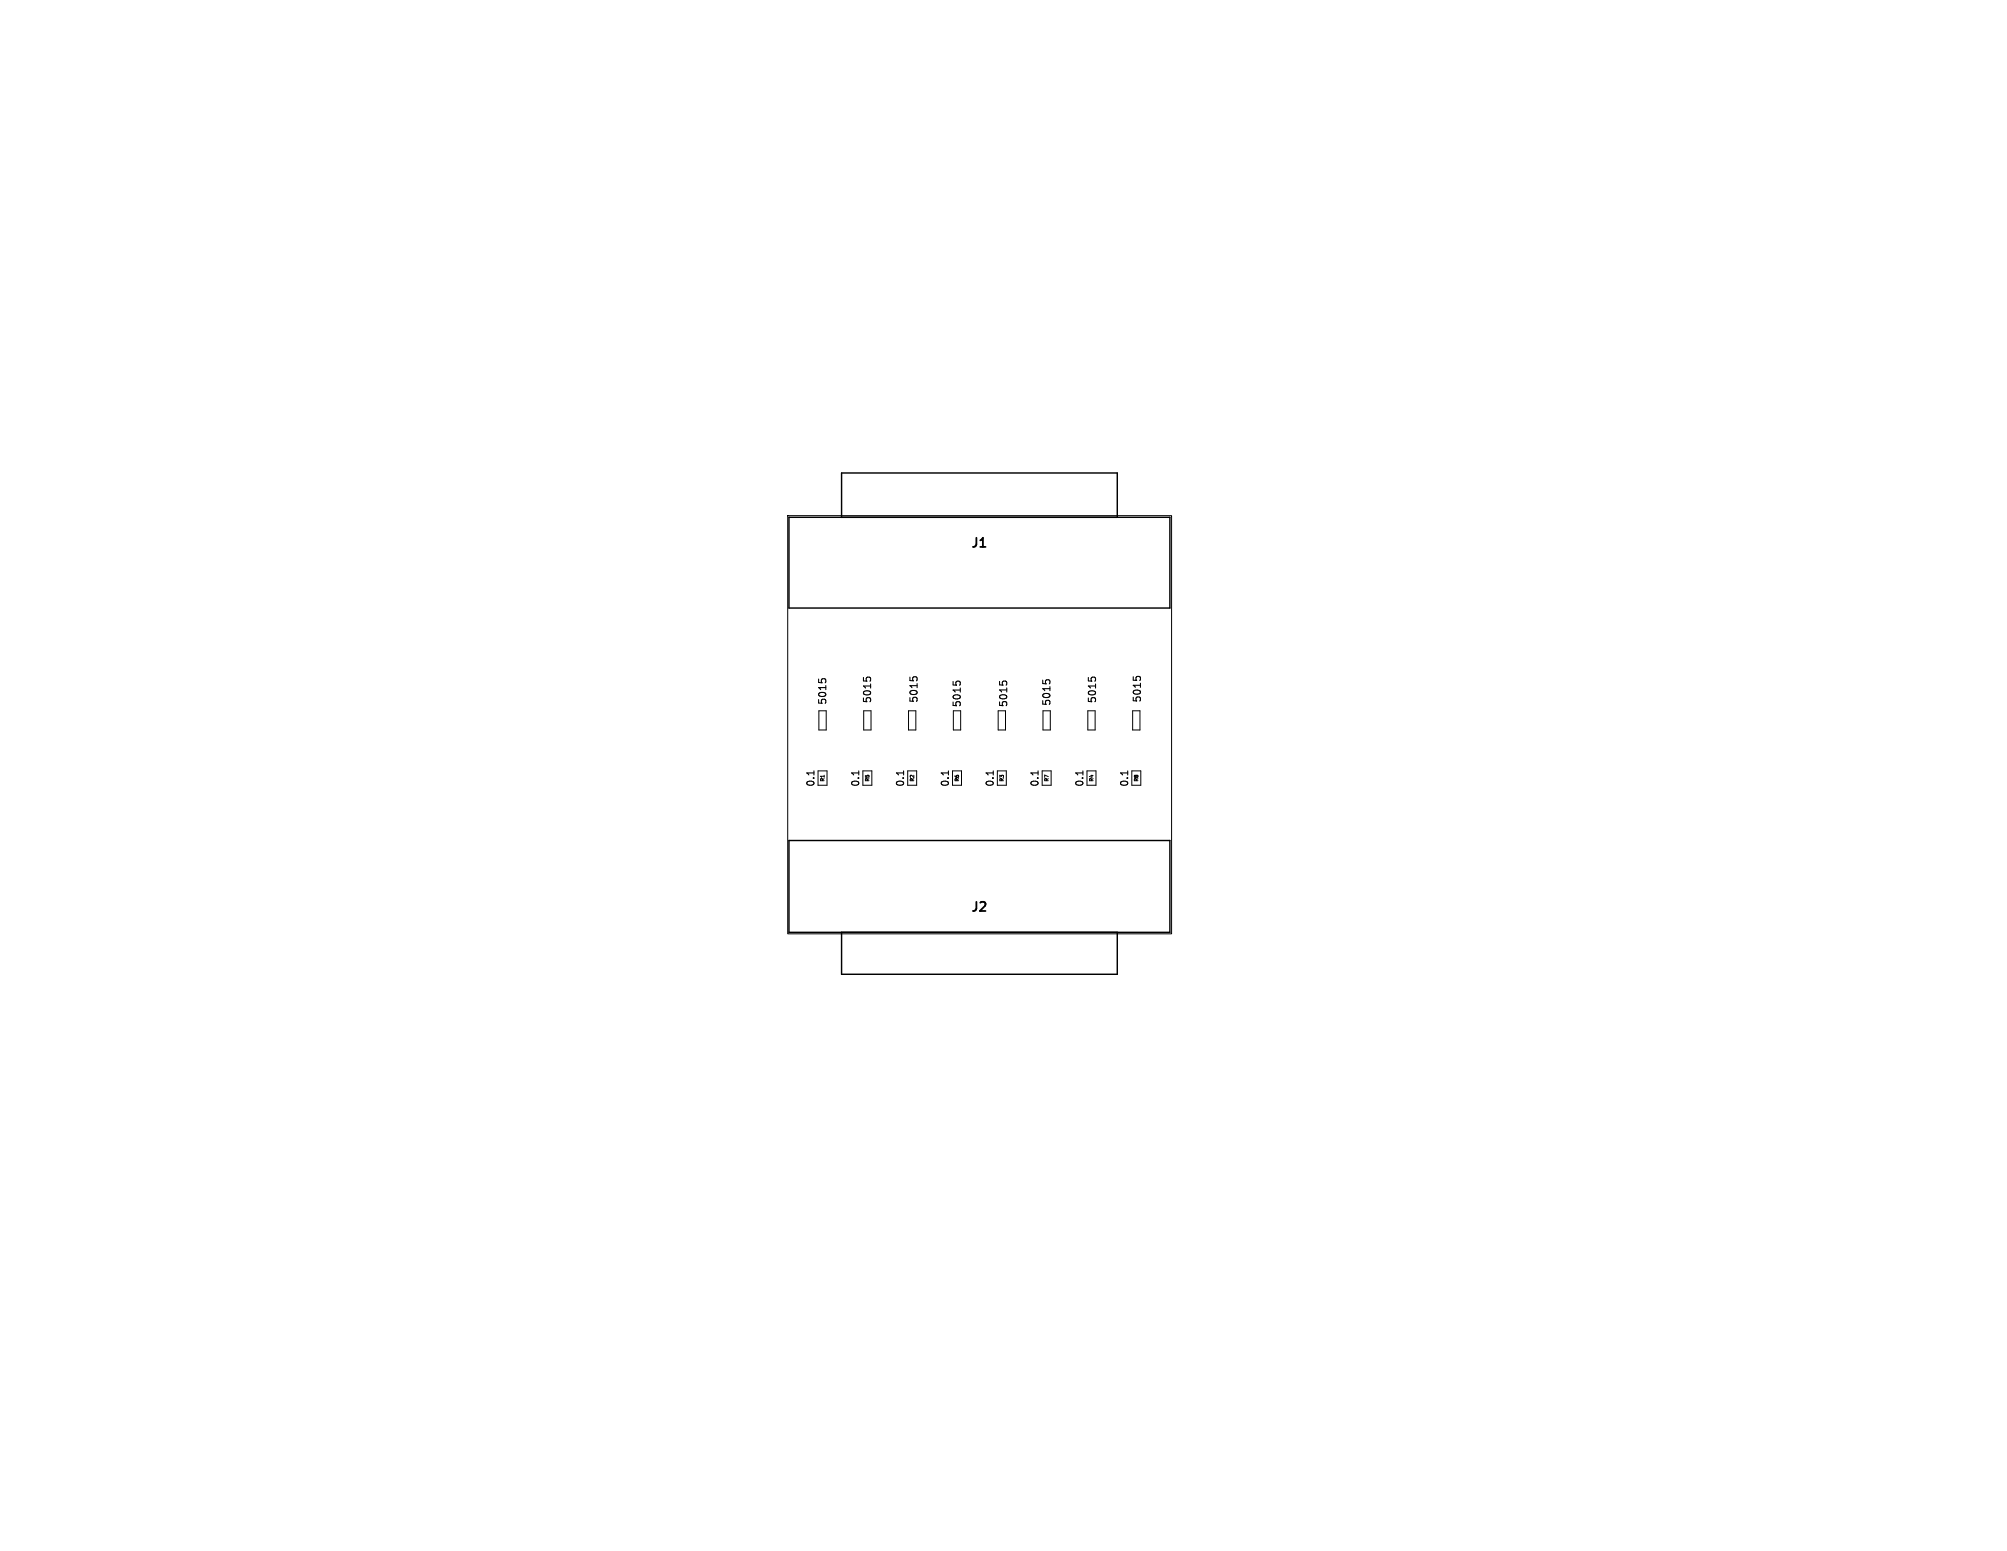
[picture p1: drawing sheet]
<svg xmlns="http://www.w3.org/2000/svg" width="279mm" height="216mm" viewBox="0 0 279 216" stroke-linecap="round" stroke-linejoin="round" font-family="sans-serif">
<defs><g id="words">
<g font-size="1.8">
<text x="135" y="76.6">J1</text>
<text x="135" y="127.3">J2</text>
</g>
<g font-size="1.4">
<text x="115.2" y="98.2" transform="rotate(-90 115.2 98.2)">5015</text>
<text x="121.5" y="98" transform="rotate(-90 121.5 98)">5015</text>
<text x="127.9" y="97.9" transform="rotate(-90 127.9 97.9)">5015</text>
<text x="134" y="98.6" transform="rotate(-90 134 98.6)">5015</text>
<text x="140.4" y="98.5" transform="rotate(-90 140.4 98.5)">5015</text>
<text x="146.4" y="98.4" transform="rotate(-90 146.4 98.4)">5015</text>
<text x="152.8" y="98" transform="rotate(-90 152.8 98)">5015</text>
<text x="159" y="97.9" transform="rotate(-90 159 97.9)">5015</text>
<text x="113.6" y="109.6" transform="rotate(-90 113.6 109.6)">0.1</text>
<text x="119.8" y="109.6" transform="rotate(-90 119.8 109.6)">0.1</text>
<text x="126.1" y="109.6" transform="rotate(-90 126.1 109.6)">0.1</text>
<text x="132.3" y="109.6" transform="rotate(-90 132.3 109.6)">0.1</text>
<text x="138.5" y="109.6" transform="rotate(-90 138.5 109.6)">0.1</text>
<text x="144.8" y="109.6" transform="rotate(-90 144.8 109.6)">0.1</text>
<text x="151" y="109.6" transform="rotate(-90 151 109.6)">0.1</text>
<text x="157.3" y="109.6" transform="rotate(-90 157.3 109.6)">0.1</text>
</g>
<g font-size=".7">
<text x="114.9" y="108.9" transform="rotate(-90 114.9 108.9)">R1</text>
<text x="121.1" y="108.9" transform="rotate(-90 121.1 108.9)">R5</text>
<text x="127.4" y="108.9" transform="rotate(-90 127.4 108.9)">R2</text>
<text x="133.6" y="108.9" transform="rotate(-90 133.6 108.9)">R6</text>
<text x="139.8" y="108.9" transform="rotate(-90 139.8 108.9)">R3</text>
<text x="146.1" y="108.9" transform="rotate(-90 146.1 108.9)">R7</text>
<text x="152.3" y="108.9" transform="rotate(-90 152.3 108.9)">R4</text>
<text x="158.6" y="108.9" transform="rotate(-90 158.6 108.9)">R8</text>
</g>
</g></defs>
<g fill="none" stroke="#000" stroke-width=".15">
<path d="M114 94.5v.5M114.3 94.9v-.2l.2-.2h.4l.1 .4M120.2 94.3v.5M120.6 94.7v-.3l.2-.1 .4 .1v.3M126.7 94.3v.4M127.1 94.6v-.2l.1-.2 .4 .1 .1 .3M132.7 94.9v.4M133.1 95.2v-.2l.2-.2 .3 .1 .1 .3M139.2 94.9v.4M139.5 95.2v-.2l.2-.2 .4 .1 .1 .3M145.2 94.7v.4M145.5 95.1v-.3l.2-.2 .4 .1 .1 .4"/>
<path d="M151.5 94.3v.5M151.9 94.7v-.3l.2-.1 .4 .1v.3M157.8 94.2v.5M158.1 94.6v-.3l.2-.1h.4l.1 .4M113.3 107.3v.6M119.6 107.3v.6M125.8 107.3v.6M132 107.3v.6M138.3 107.3v.6M144.5 107.3v.6M150.8 107.3v.6M157 107.3v.6"/>
</g>
<path d="M136.5 76.1h.7" fill="none" stroke="#000" stroke-width=".25"/>
<g fill="none" stroke="#000" stroke-width=".14">
<path d="M109.7 71.8h53.4v58.2h-53.4zM114 98.9h1v2.7h-1zM120.2 98.9h1.1v2.7h-1.1zM126.5 98.9h1v2.7h-1zM132.7 98.9v2.7h1v-2.7M139 98.9v2.7h1v-2.7M145.2 98.9h1v2.7h-1zM151.4 98.9h1.1v2.7h-1.1zM157.7 98.9h1v2.7h-1zM113.9 107.3h1.2v2h-1.2zM120.1 107.3h1.3v2h-1.3zM126.4 107.3h1.2v2h-1.2z"/>
<path d="M132.6 107.3h1.3v2h-1.3zM138.8 107.3h1.3v2h-1.3zM145.1 107.3h1.2v2h-1.2zM151.3 107.3h1.3v2h-1.3zM157.6 107.3h1.2v2h-1.2z"/>
</g>
<path d="M109.8 72h53.1v12.6h-53.1zM117.2 72v-6.2h38.3v6.2M109.8 117h53.1v12.8h-53.1zM117.2 129.8v5.8h38.3v-5.8" fill="none" stroke="#000" stroke-width=".2"/>
<use href="#words"/>
</svg>
